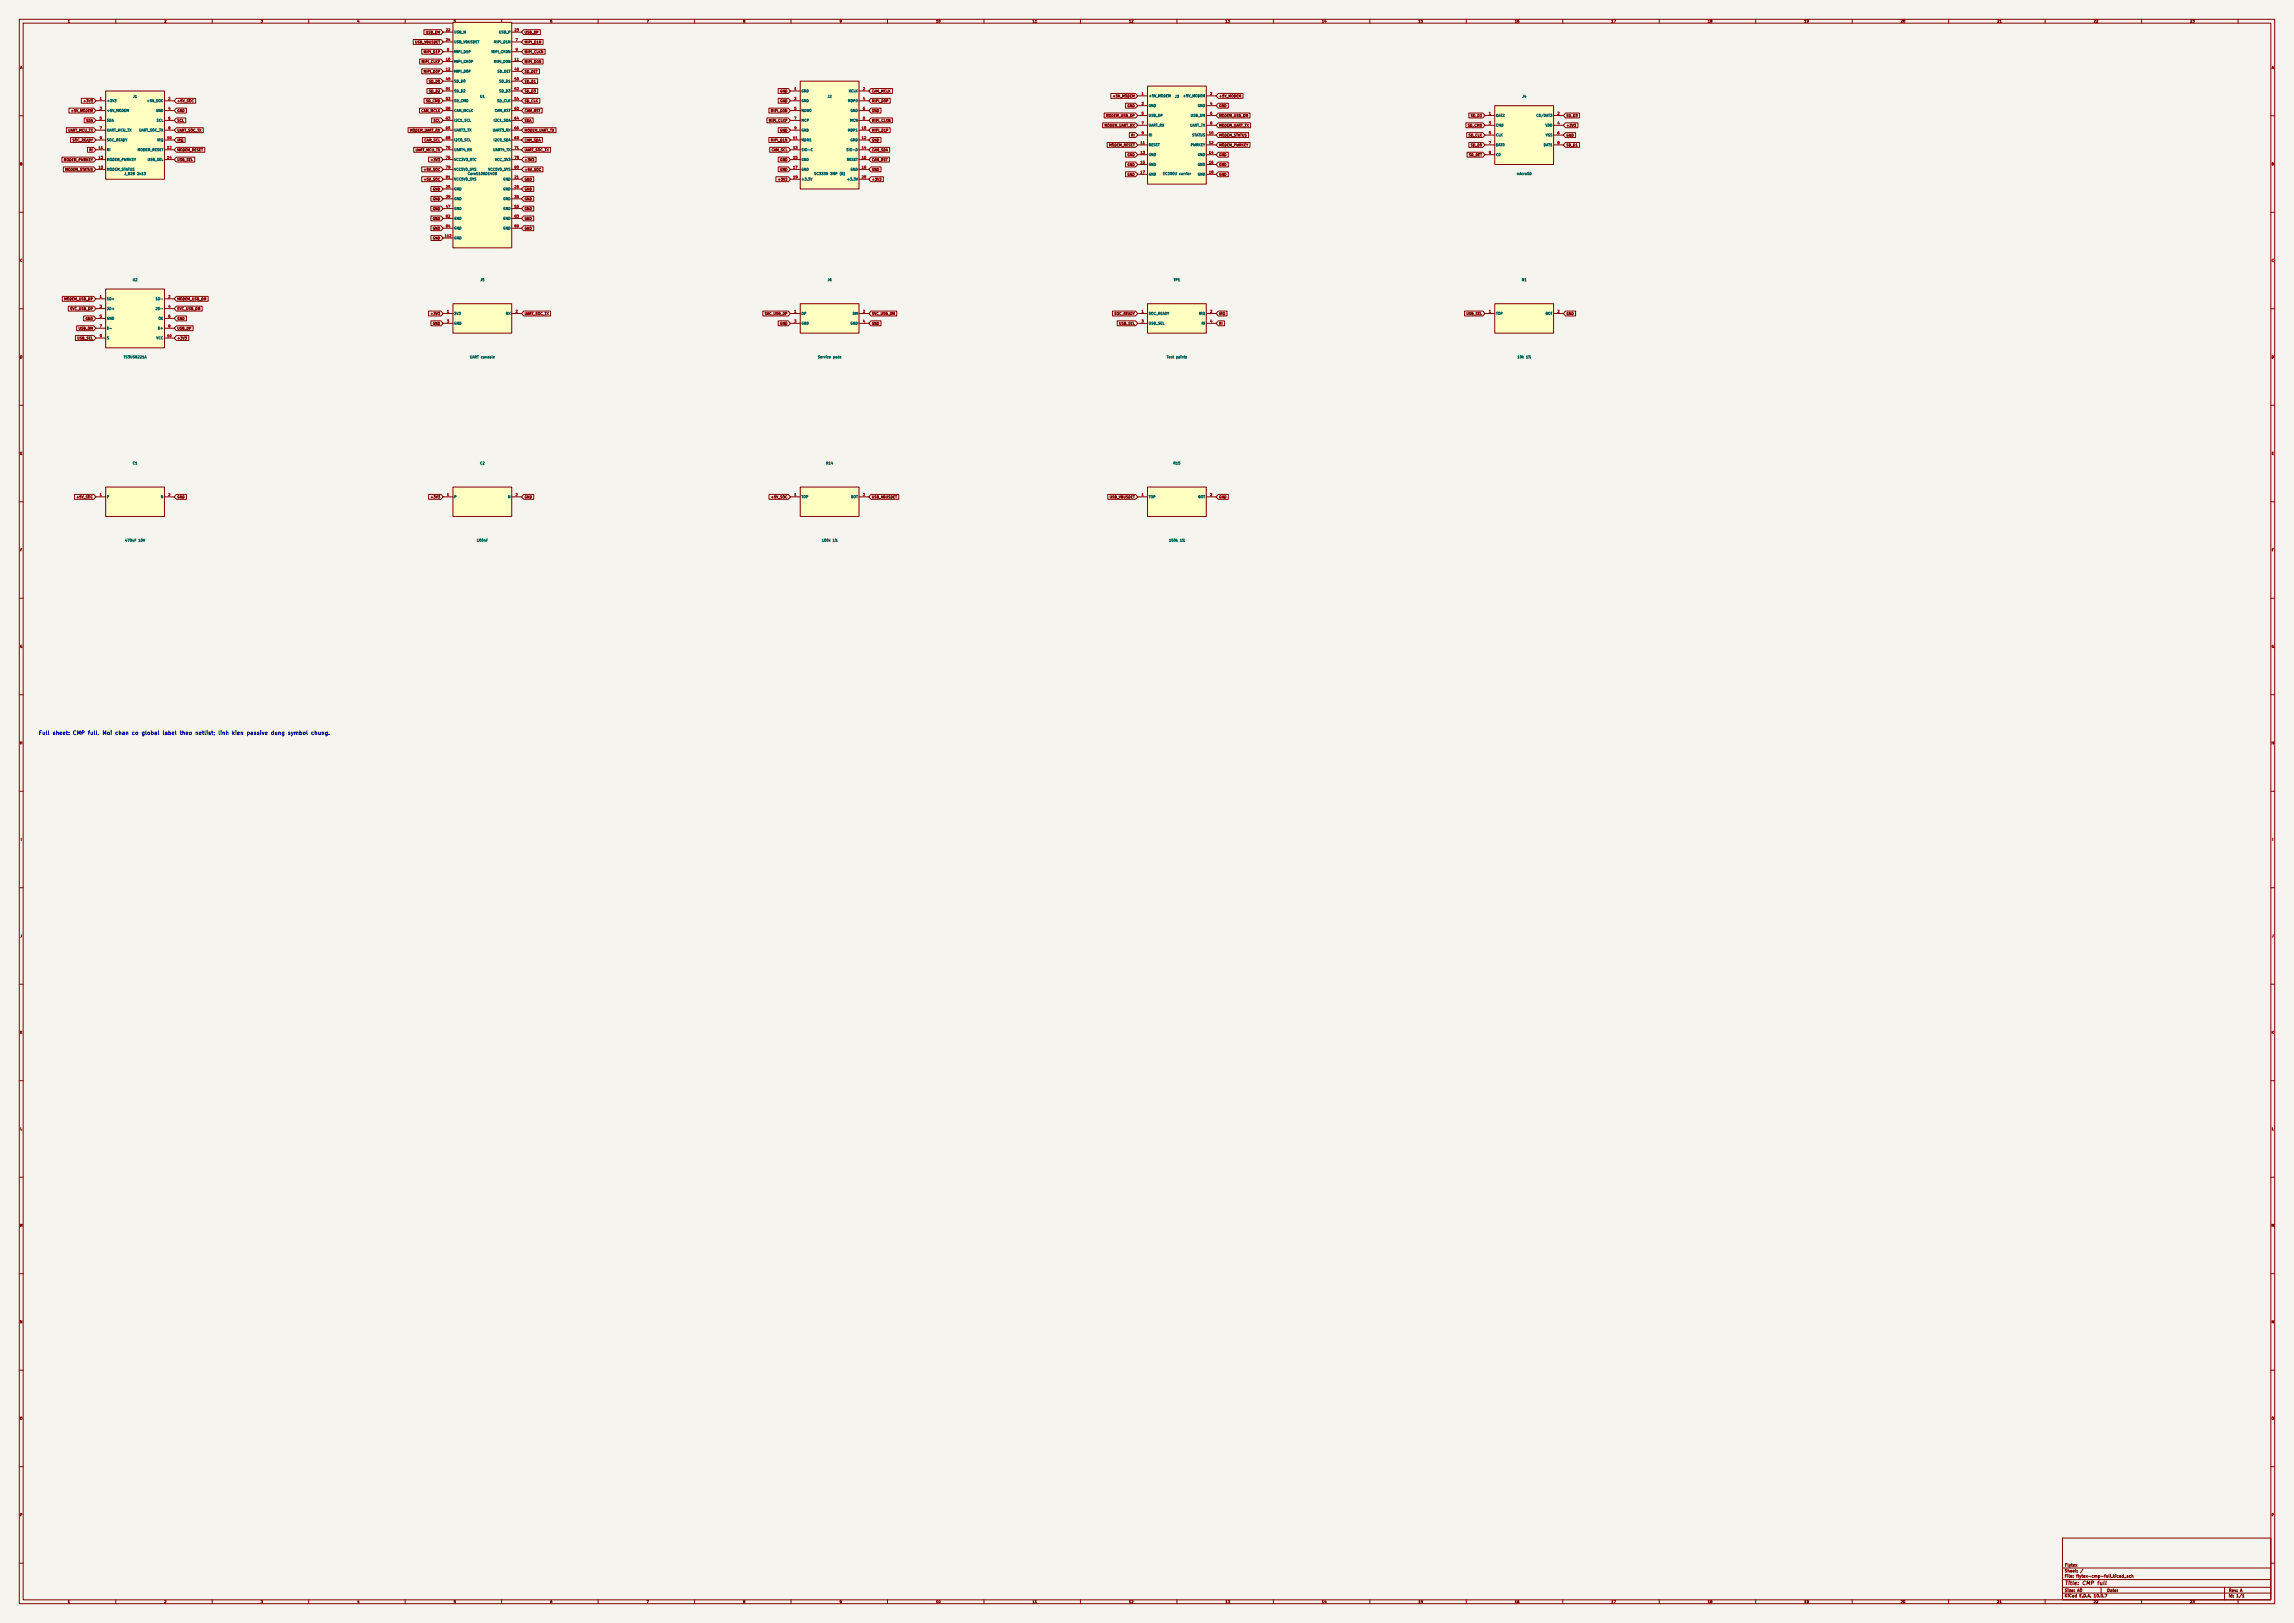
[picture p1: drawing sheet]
<svg xmlns="http://www.w3.org/2000/svg" width="1189mm" height="841mm" viewBox="0 0 1189 841" stroke-linecap="round" stroke-linejoin="round" font-family="sans-serif">
<defs><g id="words">
<text font-size="2" fill="#0000c2" x="20" y="381">Full sheet: CMP full. Moi chan co global label theo netlist; linh kien passive dung symbol chung.</text>
<text font-size="2" fill="#840000" x="1070" y="822">Title: CMP full</text>
<g font-size="1.5" fill="#840000">
<text x="1070" y="815">Sheet: /</text>
<text x="1070" y="812">Flytex</text>
<text x="1070" y="818">File: flytex-cmp-full.kicad_sch</text>
<text x="1070" y="825">Size: A0</text>
<text x="1092" y="825">Date:</text>
<text x="1155" y="825">Rev: A</text>
<text x="1070" y="828">KiCad E.D.A. 10.0.7</text>
<text x="1155" y="828">Id: 1/1</text>
</g>
<g font-size="1.3" fill="#840000">
<text x="35" y="12">1</text>
<text x="85" y="12">2</text>
<text x="135" y="12">3</text>
<text x="185" y="12">4</text>
<text x="235" y="12">5</text>
<text x="285" y="12">6</text>
<text x="335" y="12">7</text>
<text x="385" y="12">8</text>
<text x="435" y="12">9</text>
<text x="485" y="12">10</text>
<text x="535" y="12">11</text>
<text x="585" y="12">12</text>
<text x="635" y="12">13</text>
<text x="685" y="12">14</text>
<text x="735" y="12">15</text>
<text x="785" y="12">16</text>
<text x="835" y="12">17</text>
<text x="885" y="12">18</text>
<text x="935" y="12">19</text>
<text x="985" y="12">20</text>
<text x="1035" y="12">21</text>
<text x="1085" y="12">22</text>
<text x="1135" y="12">23</text>
<text x="221" y="18">USB_DM</text>
<text x="272" y="18">USB_DP</text>
<text x="215" y="23">USB_VBUSDET</text>
<text x="272" y="23">MIPI_D1N</text>
<text x="219" y="28">MIPI_D1P</text>
<text x="272" y="28">MIPI_CLKN</text>
<text x="10" y="36">A</text>
<text x="218" y="33">MIPI_CLKP</text>
<text x="272" y="33">MIPI_D0N</text>
<text x="1177" y="36">A</text>
<text x="219" y="38">MIPI_D0P</text>
<text x="272" y="38">SD_DET</text>
<text x="222" y="43">SD_D0</text>
<text x="272" y="43">SD_D1</text>
<text x="43" y="53">+3V3</text>
<text x="92" y="53">+5V_SOC</text>
<text x="221" y="53">SD_CMD</text>
<text x="222" y="48">SD_D2</text>
<text x="272" y="53">SD_CLK</text>
<text x="272" y="48">SD_D3</text>
<text x="404" y="48">GND</text>
<text x="404" y="53">GND</text>
<text x="452" y="48">CAM_MCLK</text>
<text x="452" y="53">MIPI_D0P</text>
<text x="577" y="51">+5V_MODEM</text>
<text x="632" y="51">+5V_MODEM</text>
<text x="37" y="58">+5V_MODEM</text>
<text x="92" y="58">GND</text>
<text x="218" y="58">CAM_MCLK</text>
<text x="272" y="58">CAM_RST</text>
<text x="399" y="58">MIPI_D0N</text>
<text x="452" y="58">GND</text>
<text x="584" y="56">GND</text>
<text x="632" y="56">GND</text>
<text x="44" y="63">SDA</text>
<text x="92" y="63">SCL</text>
<text x="225" y="63">SCL</text>
<text x="272" y="63">SDA</text>
<text x="398" y="63">MIPI_CLKP</text>
<text x="452" y="63">MIPI_CLKN</text>
<text x="572" y="66">MODEM_UART_RX</text>
<text x="573" y="61">MODEM_USB_DP</text>
<text x="632" y="61">MODEM_USB_DM</text>
<text x="632" y="66">MODEM_UART_TX</text>
<text x="761" y="66">SD_CMD</text>
<text x="762" y="61">SD_D2</text>
<text x="812" y="61">SD_D3</text>
<text x="812" y="66">+3V3</text>
<text x="35" y="69">UART_MCU_TX</text>
<text x="92" y="69">UART_SOC_TX</text>
<text x="212" y="69">MODEM_UART_RX</text>
<text x="272" y="69">MODEM_UART_TX</text>
<text x="404" y="69">GND</text>
<text x="452" y="69">MIPI_D1P</text>
<text x="586" y="71">RI</text>
<text x="632" y="71">MODEM_STATUS</text>
<text x="761" y="71">SD_CLK</text>
<text x="812" y="71">GND</text>
<text x="37" y="74">SOC_READY</text>
<text x="92" y="74">IRQ</text>
<text x="220" y="74">CAM_SCL</text>
<text x="272" y="74">CAM_SDA</text>
<text x="399" y="74">MIPI_D1N</text>
<text x="452" y="74">GND</text>
<text x="575" y="76">MODEM_RESET</text>
<text x="632" y="76">MODEM_PWRKEY</text>
<text x="762" y="76">SD_D0</text>
<text x="812" y="76">SD_D1</text>
<text x="33" y="84">MODEM_PWRKEY</text>
<text x="46" y="79">RI</text>
<text x="92" y="84">USB_SEL</text>
<text x="92" y="79">MODEM_RESET</text>
<text x="215" y="79">UART_MCU_TX</text>
<text x="223" y="84">+3V3</text>
<text x="272" y="79">UART_SOC_TX</text>
<text x="272" y="84">+3V3</text>
<text x="400" y="79">CAM_SCL</text>
<text x="404" y="84">GND</text>
<text x="452" y="79">CAM_SDA</text>
<text x="452" y="84">CAM_RST</text>
<text x="584" y="81">GND</text>
<text x="632" y="81">GND</text>
<text x="761" y="81">SD_DET</text>
<text x="10" y="86">B</text>
<text x="34" y="89">MODEM_STATUS</text>
<text x="219" y="89">+5V_SOC</text>
<text x="272" y="89">+5V_SOC</text>
<text x="404" y="89">GND</text>
<text x="452" y="89">GND</text>
<text x="584" y="86">GND</text>
<text x="632" y="86">GND</text>
<text x="1177" y="86">B</text>
<text x="219" y="94">+5V_SOC</text>
<text x="272" y="94">GND</text>
<text x="403" y="94">+3V3</text>
<text x="452" y="94">+3V3</text>
<text x="584" y="91">GND</text>
<text x="632" y="91">GND</text>
<text x="224" y="99">GND</text>
<text x="272" y="99">GND</text>
<text x="224" y="104">GND</text>
<text x="272" y="104">GND</text>
<text x="224" y="109">GND</text>
<text x="272" y="109">GND</text>
<text x="224" y="114">GND</text>
<text x="224" y="119">GND</text>
<text x="272" y="114">GND</text>
<text x="272" y="119">GND</text>
<text x="224" y="124">GND</text>
<text x="10" y="136">C</text>
<text x="1177" y="136">C</text>
<text x="33" y="156">MODEM_USB_DP</text>
<text x="92" y="156">MODEM_USB_DM</text>
<text x="36" y="161">SVC_USB_DP</text>
<text x="92" y="161">SVC_USB_DM</text>
<text x="44" y="166">GND</text>
<text x="92" y="166">GND</text>
<text x="223" y="164">+3V3</text>
<text x="272" y="164">UART_SOC_TX</text>
<text x="396" y="164">SVC_USB_DP</text>
<text x="452" y="164">SVC_USB_DM</text>
<text x="577" y="164">SOC_READY</text>
<text x="632" y="164">IRQ</text>
<text x="760" y="164">USB_SEL</text>
<text x="812" y="164">GND</text>
<text x="41" y="171">USB_DM</text>
<text x="92" y="171">USB_DP</text>
<text x="224" y="169">GND</text>
<text x="404" y="169">GND</text>
<text x="452" y="169">GND</text>
<text x="580" y="169">USB_SEL</text>
<text x="632" y="169">RI</text>
<text x="40" y="176">USB_SEL</text>
<text x="92" y="176">+3V3</text>
<text x="10" y="186">D</text>
<text x="1177" y="186">D</text>
<text x="10" y="236">E</text>
<text x="1177" y="236">E</text>
<text x="39" y="259">+5V_SOC</text>
<text x="92" y="259">GND</text>
<text x="223" y="259">+3V3</text>
<text x="272" y="259">GND</text>
<text x="399" y="259">+5V_SOC</text>
<text x="452" y="259">USB_VBUSDET</text>
<text x="575" y="259">USB_VBUSDET</text>
<text x="632" y="259">GND</text>
<text x="10" y="286">F</text>
<text x="1177" y="286">F</text>
<text x="10" y="336">G</text>
<text x="1177" y="336">G</text>
<text x="10" y="386">H</text>
<text x="1177" y="386">H</text>
<text x="11" y="436">I</text>
<text x="1178" y="436">I</text>
<text x="10" y="486">J</text>
<text x="1177" y="486">J</text>
<text x="10" y="536">K</text>
<text x="1177" y="536">K</text>
<text x="10" y="586">L</text>
<text x="1177" y="586">L</text>
<text x="10" y="636">M</text>
<text x="1177" y="636">M</text>
<text x="10" y="686">N</text>
<text x="1177" y="686">N</text>
<text x="10" y="736">O</text>
<text x="1177" y="736">O</text>
<text x="10" y="786">P</text>
<text x="1177" y="786">P</text>
<text x="35" y="831">1</text>
<text x="85" y="831">2</text>
<text x="135" y="831">3</text>
<text x="185" y="831">4</text>
<text x="235" y="831">5</text>
<text x="285" y="831">6</text>
<text x="335" y="831">7</text>
<text x="385" y="831">8</text>
<text x="435" y="831">9</text>
<text x="485" y="831">10</text>
<text x="535" y="831">11</text>
<text x="585" y="831">12</text>
<text x="635" y="831">13</text>
<text x="685" y="831">14</text>
<text x="735" y="831">15</text>
<text x="785" y="831">16</text>
<text x="835" y="831">17</text>
<text x="885" y="831">18</text>
<text x="935" y="831">19</text>
<text x="985" y="831">20</text>
<text x="1035" y="831">21</text>
<text x="1085" y="831">22</text>
<text x="1135" y="831">23</text>
</g>
<g font-size="1.3" fill="#a90000">
<text x="231" y="17">22</text>
<text x="266" y="17">23</text>
<text x="231" y="22">24</text>
<text x="267" y="22">7</text>
<text x="231" y="27">8</text>
<text x="267" y="27">9</text>
<text x="231" y="32">10</text>
<text x="266" y="32">11</text>
<text x="231" y="37">12</text>
<text x="231" y="42">49</text>
<text x="266" y="37">48</text>
<text x="266" y="42">50</text>
<text x="231" y="47">51</text>
<text x="266" y="47">52</text>
<text x="411" y="47">1</text>
<text x="447" y="47">2</text>
<text x="51" y="52">1</text>
<text x="87" y="52">2</text>
<text x="231" y="52">53</text>
<text x="266" y="52">54</text>
<text x="411" y="52">3</text>
<text x="447" y="52">4</text>
<text x="591" y="50">1</text>
<text x="627" y="50">2</text>
<text x="51" y="57">3</text>
<text x="87" y="57">4</text>
<text x="231" y="57">58</text>
<text x="266" y="57">60</text>
<text x="411" y="57">5</text>
<text x="447" y="57">6</text>
<text x="591" y="55">3</text>
<text x="591" y="60">5</text>
<text x="627" y="55">4</text>
<text x="627" y="60">6</text>
<text x="771" y="60">1</text>
<text x="807" y="60">2</text>
<text x="51" y="62">5</text>
<text x="87" y="62">6</text>
<text x="231" y="62">63</text>
<text x="266" y="62">64</text>
<text x="411" y="62">7</text>
<text x="447" y="62">8</text>
<text x="591" y="65">7</text>
<text x="627" y="65">8</text>
<text x="771" y="65">3</text>
<text x="807" y="65">4</text>
<text x="51" y="67">7</text>
<text x="87" y="67">8</text>
<text x="231" y="67">65</text>
<text x="266" y="67">66</text>
<text x="411" y="67">9</text>
<text x="446" y="67">10</text>
<text x="591" y="70">9</text>
<text x="626" y="70">10</text>
<text x="771" y="70">5</text>
<text x="807" y="70">6</text>
<text x="51" y="77">11</text>
<text x="51" y="72">9</text>
<text x="86" y="72">10</text>
<text x="86" y="77">12</text>
<text x="231" y="72">68</text>
<text x="231" y="77">70</text>
<text x="266" y="72">69</text>
<text x="266" y="77">71</text>
<text x="411" y="72">11</text>
<text x="411" y="77">13</text>
<text x="446" y="72">12</text>
<text x="446" y="77">14</text>
<text x="591" y="75">11</text>
<text x="626" y="75">12</text>
<text x="771" y="75">7</text>
<text x="807" y="75">8</text>
<text x="51" y="83">13</text>
<text x="86" y="83">14</text>
<text x="231" y="83">76</text>
<text x="266" y="83">78</text>
<text x="411" y="83">15</text>
<text x="446" y="83">16</text>
<text x="591" y="80">13</text>
<text x="626" y="80">14</text>
<text x="771" y="80">9</text>
<text x="51" y="88">15</text>
<text x="231" y="88">79</text>
<text x="266" y="88">80</text>
<text x="411" y="88">17</text>
<text x="446" y="88">18</text>
<text x="591" y="85">15</text>
<text x="626" y="85">16</text>
<text x="231" y="93">81</text>
<text x="266" y="93">21</text>
<text x="411" y="93">19</text>
<text x="446" y="93">20</text>
<text x="591" y="90">17</text>
<text x="626" y="90">18</text>
<text x="231" y="98">25</text>
<text x="266" y="98">28</text>
<text x="231" y="103">29</text>
<text x="231" y="108">47</text>
<text x="266" y="103">36</text>
<text x="266" y="108">55</text>
<text x="231" y="113">82</text>
<text x="266" y="113">83</text>
<text x="231" y="118">84</text>
<text x="266" y="118">89</text>
<text x="230" y="123">112</text>
<text x="51" y="155">1</text>
<text x="87" y="155">2</text>
<text x="51" y="160">3</text>
<text x="87" y="160">4</text>
<text x="51" y="165">5</text>
<text x="87" y="165">6</text>
<text x="231" y="162">1</text>
<text x="231" y="167">3</text>
<text x="267" y="162">2</text>
<text x="411" y="162">1</text>
<text x="411" y="167">3</text>
<text x="447" y="162">2</text>
<text x="447" y="167">4</text>
<text x="591" y="162">1</text>
<text x="591" y="167">3</text>
<text x="627" y="162">2</text>
<text x="627" y="167">4</text>
<text x="771" y="162">1</text>
<text x="807" y="162">2</text>
<text x="51" y="170">7</text>
<text x="87" y="170">8</text>
<text x="51" y="175">9</text>
<text x="86" y="175">10</text>
<text x="51" y="257">1</text>
<text x="87" y="257">2</text>
<text x="231" y="257">1</text>
<text x="267" y="257">2</text>
<text x="411" y="257">1</text>
<text x="447" y="257">2</text>
<text x="591" y="257">1</text>
<text x="627" y="257">2</text>
</g>
<g font-size="1.3" fill="#006464">
<text x="235" y="18">USB_N</text>
<text x="258" y="18">USB_P</text>
<text x="235" y="23">USB_VBUSDET</text>
<text x="256" y="23">MIPI_D1N</text>
<text x="235" y="28">MIPI_D1P</text>
<text x="255" y="28">MIPI_CK0N</text>
<text x="235" y="33">MIPI_CK0P</text>
<text x="256" y="33">MIPI_D0N</text>
<text x="235" y="38">MIPI_D0P</text>
<text x="258" y="38">SD_DET</text>
<text x="235" y="43">SD_D0</text>
<text x="259" y="43">SD_D1</text>
<text x="55" y="53">+3V3</text>
<text x="69" y="51">J1</text>
<text x="76" y="53">+5V_SOC</text>
<text x="235" y="48">SD_D2</text>
<text x="235" y="53">SD_CMD</text>
<text x="249" y="51">U1</text>
<text x="257" y="53">SD_CLK</text>
<text x="259" y="48">SD_D3</text>
<text x="415" y="48">GND</text>
<text x="415" y="53">GND</text>
<text x="429" y="51">J2</text>
<text x="439" y="53">MDP0</text>
<text x="440" y="48">XCLK</text>
<text x="595" y="51">+5V_MODEM</text>
<text x="609" y="51">J3</text>
<text x="613" y="51">+5V_MODEM</text>
<text x="789" y="51">J4</text>
<text x="55" y="58">+5V_MODEM</text>
<text x="81" y="58">GND</text>
<text x="235" y="58">CAM_MCLK</text>
<text x="256" y="58">CAM_RST</text>
<text x="415" y="58">MDN0</text>
<text x="441" y="58">GND</text>
<text x="595" y="56">GND</text>
<text x="621" y="56">GND</text>
<text x="55" y="63">SDA</text>
<text x="81" y="63">SCL</text>
<text x="235" y="63">I2C1_SCL</text>
<text x="256" y="63">I2C1_SDA</text>
<text x="415" y="63">MCP</text>
<text x="440" y="63">MCN</text>
<text x="595" y="61">USB_DP</text>
<text x="595" y="66">UART_RX</text>
<text x="617" y="66">UART_TX</text>
<text x="617" y="61">USB_DM</text>
<text x="775" y="61">DAT2</text>
<text x="775" y="66">CMD</text>
<text x="796" y="61">CD/DAT3</text>
<text x="801" y="66">VDD</text>
<text x="55" y="68">UART_MCU_TX</text>
<text x="72" y="68">UART_SOC_TX</text>
<text x="235" y="68">UART3_TX</text>
<text x="255" y="68">UART3_RX</text>
<text x="415" y="68">GND</text>
<text x="439" y="68">MDP1</text>
<text x="595" y="71">RI</text>
<text x="618" y="71">STATUS</text>
<text x="775" y="71">CLK</text>
<text x="801" y="71">VSS</text>
<text x="55" y="74">SOC_READY</text>
<text x="81" y="74">IRQ</text>
<text x="235" y="74">I2C0_SCL</text>
<text x="256" y="74">I2C0_SDA</text>
<text x="415" y="74">MDN1</text>
<text x="441" y="74">GND</text>
<text x="595" y="76">RESET</text>
<text x="617" y="76">PWRKEY</text>
<text x="775" y="76">DAT0</text>
<text x="800" y="76">DAT1</text>
<text x="55" y="79">RI</text>
<text x="55" y="84">MODEM_PWRKEY</text>
<text x="71" y="79">MODEM_RESET</text>
<text x="76" y="84">USB_SEL</text>
<text x="235" y="79">UART4_RX</text>
<text x="235" y="84">VCC3V3_RTC</text>
<text x="255" y="79">UART4_TX</text>
<text x="256" y="84">VCC_3V3</text>
<text x="415" y="79">SIO-C</text>
<text x="415" y="84">GND</text>
<text x="439" y="79">SIO-D</text>
<text x="439" y="84">RESET</text>
<text x="595" y="81">GND</text>
<text x="621" y="81">GND</text>
<text x="775" y="81">CD</text>
<text x="55" y="89">MODEM_STATUS</text>
<text x="235" y="89">VCC5V0_SYS</text>
<text x="253" y="89">VCC5V0_SYS</text>
<text x="415" y="89">GND</text>
<text x="441" y="89">GND</text>
<text x="595" y="86">GND</text>
<text x="621" y="86">GND</text>
<text x="64" y="91">J_B2B 2x13</text>
<text x="235" y="94">VCC5V0_SYS</text>
<text x="242" y="91">Core1106D1408</text>
<text x="261" y="94">GND</text>
<text x="415" y="94">+3.3V</text>
<text x="422" y="91">SC3336 3MP (B)</text>
<text x="439" y="94">+3.3V</text>
<text x="595" y="91">GND</text>
<text x="603" y="91">EC200U carrier</text>
<text x="621" y="91">GND</text>
<text x="786" y="91">microSD</text>
<text x="235" y="99">GND</text>
<text x="261" y="99">GND</text>
<text x="235" y="104">GND</text>
<text x="261" y="104">GND</text>
<text x="235" y="109">GND</text>
<text x="261" y="109">GND</text>
<text x="235" y="114">GND</text>
<text x="235" y="119">GND</text>
<text x="261" y="114">GND</text>
<text x="261" y="119">GND</text>
<text x="235" y="124">GND</text>
<text x="69" y="146">U2</text>
<text x="249" y="146">J5</text>
<text x="429" y="146">J6</text>
<text x="608" y="146">TP1</text>
<text x="789" y="146">R1</text>
<text x="55" y="156">1D+</text>
<text x="80" y="156">1D-</text>
<text x="55" y="161">2D+</text>
<text x="80" y="161">2D-</text>
<text x="55" y="166">GND</text>
<text x="82" y="166">OE</text>
<text x="235" y="163">3V3</text>
<text x="262" y="163">RX</text>
<text x="415" y="163">DP</text>
<text x="442" y="163">DM</text>
<text x="595" y="163">SOC_READY</text>
<text x="621" y="163">IRQ</text>
<text x="775" y="163">TOP</text>
<text x="801" y="163">BOT</text>
<text x="55" y="171">D-</text>
<text x="82" y="171">D+</text>
<text x="235" y="169">GND</text>
<text x="415" y="169">GND</text>
<text x="441" y="169">GND</text>
<text x="595" y="169">USB_SEL</text>
<text x="623" y="169">RI</text>
<text x="55" y="176">S</text>
<text x="81" y="176">VCC</text>
<text x="64" y="186">TS3USB221A</text>
<text x="243" y="186">UART console</text>
<text x="424" y="186">Service pads</text>
<text x="605" y="186">Test points</text>
<text x="786" y="186">10k 1%</text>
<text x="69" y="241">C1</text>
<text x="249" y="241">C2</text>
<text x="428" y="241">R14</text>
<text x="608" y="241">R15</text>
<text x="55" y="258">P</text>
<text x="83" y="258">N</text>
<text x="235" y="258">P</text>
<text x="263" y="258">N</text>
<text x="415" y="258">TOP</text>
<text x="441" y="258">BOT</text>
<text x="595" y="258">TOP</text>
<text x="621" y="258">BOT</text>
<text x="65" y="281">470uF 10V</text>
<text x="247" y="281">100nF</text>
<text x="426" y="281">100k 1%</text>
<text x="606" y="281">100k 1%</text>
</g>
</g></defs>
<path d="M0 0h1189v841h-1189z" fill="#f5f4ef" stroke="#f5f4ef" stroke-width=".52"/>
<g fill="none" stroke="#840000" stroke-width=".52">
<path d="M10 10h1169v821h-1169zM12 12h1165v817h-1165zM60 10v2M110 10v2M160 10v2M210 10v2M260 10v2M310 10v2M360 10v2M410 10v2M460 10v2M510 10v2"/>
<path d="M560 10v2M610 10v2M660 10v2M710 10v2M760 10v2M810 10v2M860 10v2M910 10v2M960 10v2M1010 10v2M1060 10v2M1110 10v2"/>
<path d="M1160 10v2M10 60h2M1177 60h2M10 110h2M1177 110h2M10 160h2M1177 160h2M10 210h2M1177 210h2M10 260h2M1177 260h2M10 310h2"/>
<path d="M1177 310h2M10 360h2M1177 360h2M10 410h2M1177 410h2M10 460h2M1177 460h2M10 510h2M1177 510h2M10 560h2M1177 560h2M10 610h2"/>
<path d="M1177 610h2M10 660h2M1177 660h2M10 710h2M1177 710h2M10 760h2M1177 760h2M1069 797h108v32h-108zM10 810h2M1069 818h108M1069 812h108M1177 810h2"/>
<path d="M60 829v2M110 829v2M160 829v2M210 829v2M260 829v2M310 829v2M360 829v2M410 829v2M460 829v2M510 829v2M560 829v2M610 829v2"/>
<path d="M660 829v2M710 829v2M760 829v2M810 829v2M860 829v2M910 829v2M960 829v2M1010 829v2M1060 829v2M1069 825h108M1069 822h108M1089 822v3"/>
<path d="M1110 829v2M1153 822v7M1160 829v2"/>
</g>
<path d="M235 12h30v116h-30z" fill="#ffffc2"/>
<g fill="none" stroke="#840000" stroke-width=".52">
<path d="M230 17h5M235 12h30v116h-30zM265 17h5M230 22h5M230 27h5M230 32h5M230 37h5M265 22h5M265 27h5M265 32h5M265 37h5M230 42h5"/>
<path d="M230 47h5M230 52h5M230 57h5M265 42h5M265 47h5M265 52h5M265 57h5M230 62h5M230 67h5M230 73h5M230 78h5M265 62h5"/>
<path d="M265 67h5M265 73h5M265 78h5M230 93h5M230 98h5M230 83h5M230 88h5M265 93h5M265 98h5M265 83h5M265 88h5M230 103h5"/>
<path d="M230 108h5M230 113h5M230 118h5M265 103h5M265 108h5M265 113h5M265 118h5M230 123h5"/>
</g>
<path d="M55 150h30v30h-30z" fill="#ffffc2"/>
<path d="M50 155h5M50 160h5M55 150h30v30h-30zM85 155h5M85 160h5M50 165h5M50 170h5M50 175h5M85 165h5M85 170h5M85 175h5" fill="none" stroke="#840000" stroke-width=".52"/>
<path d="M235 157h30v16h-30z" fill="#ffffc2"/>
<path d="M235 157h30v16h-30zM230 162h5M230 168h5M265 162h5" fill="none" stroke="#840000" stroke-width=".52"/>
<path d="M415 42h30v56h-30z" fill="#ffffc2"/>
<g fill="none" stroke="#840000" stroke-width=".52">
<path d="M410 47h5M410 52h5M410 57h5M415 42h30v56h-30zM445 47h5M445 52h5M445 57h5M410 62h5M410 67h5M410 73h5M410 78h5M445 62h5"/>
<path d="M445 67h5M445 73h5M445 78h5M410 83h5M410 88h5M410 93h5M445 83h5M445 88h5M445 93h5"/>
</g>
<path d="M235 252h30v16h-30z" fill="#ffffc2"/>
<path d="M230 257h5M235 252h30v16h-30zM265 257h5" fill="none" stroke="#840000" stroke-width=".52"/>
<path d="M55 47h30v46h-30z" fill="#ffffc2"/>
<g fill="none" stroke="#840000" stroke-width=".52">
<path d="M50 52h5M50 57h5M55 47h30v46h-30zM85 52h5M85 57h5M50 62h5M50 67h5M50 73h5M50 78h5M85 62h5M85 67h5M85 73h5"/>
<path d="M85 78h5M50 83h5M50 88h5M85 83h5"/>
</g>
<path d="M55 252h30v16h-30z" fill="#ffffc2"/>
<path d="M50 257h5M55 252h30v16h-30zM85 257h5" fill="none" stroke="#840000" stroke-width=".52"/>
<path d="M415 157h30v16h-30z" fill="#ffffc2"/>
<path d="M415 157h30v16h-30zM410 162h5M410 168h5M445 162h5M445 168h5" fill="none" stroke="#840000" stroke-width=".52"/>
<path d="M415 252h30v16h-30z" fill="#ffffc2"/>
<path d="M410 257h5M415 252h30v16h-30zM445 257h5" fill="none" stroke="#840000" stroke-width=".52"/>
<path d="M595 252h30v16h-30z" fill="#ffffc2"/>
<path d="M590 257h5M595 252h30v16h-30zM625 257h5" fill="none" stroke="#840000" stroke-width=".52"/>
<path d="M595 45h30v50h-30z" fill="#ffffc2"/>
<g fill="none" stroke="#840000" stroke-width=".52">
<path d="M590 50h5M590 55h5M590 60h5M595 45h30v50h-30zM625 50h5M625 55h5M625 60h5M590 65h5M590 70h5M590 75h5M625 65h5M625 70h5"/>
<path d="M625 75h5M590 80h5M590 85h5M590 90h5M625 80h5M625 85h5M625 90h5"/>
</g>
<path d="M775 157h30v16h-30z" fill="#ffffc2"/>
<path d="M775 157h30v16h-30zM770 162h5M805 162h5" fill="none" stroke="#840000" stroke-width=".52"/>
<path d="M775 55h30v30h-30z" fill="#ffffc2"/>
<path d="M770 60h5M775 55h30v30h-30zM805 60h5M770 65h5M770 70h5M770 75h5M805 65h5M805 70h5M805 75h5M770 80h5" fill="none" stroke="#840000" stroke-width=".52"/>
<path d="M595 157h30v16h-30z" fill="#ffffc2"/>
<g fill="none" stroke="#840000" stroke-width=".52">
<path d="M220 15h9l1 2-1 1h-9zM271 15h9v3h-9l-1-1zM214 20h15l1 2-1 1h-15zM217 31h12l1 1-1 1h-12zM219 36h10l1 1-1 1h-10zM219 26h10l1 1-1 1h-10zM271 36h9v2h-9l-1-1zM271 20h10v3h-10l-1-1zM271 26h12v2h-12l-1-1zM271 31h10v2h-10l-1-1zM36 56h13l1 1-1 2h-13zM42 51h7l1 1-1 1h-7z"/>
<path d="M91 56h6v3h-6l-1-2zM91 51h10v2h-10l-1-1zM217 56h12l1 1-1 2h-12zM220 51h9l1 1-1 1h-9zM221 41h8l1 1-1 1h-8zM221 46h8l1 1-1 1h-8zM271 51h9v2h-9l-1-1zM271 56h10v3h-10l-1-2zM271 41h8v2h-8l-1-1zM271 46h8v2h-8l-1-1zM399 56h10l1 1-1 2h-10zM403 46h6l1 1-1 1h-6z"/>
<path d="M403 51h6l1 1-1 1h-6zM451 46h12v2h-12l-1-1zM451 51h10v2h-10l-1-1zM451 56h6v3h-6l-1-2zM572 59h17l1 1-1 1h-17zM576 48h13l1 2-1 1h-13zM583 53h6l1 2-1 1h-6zM631 53h6v3h-6l-1-1zM631 48h13v3h-13l-1-1zM631 59h17v2h-17l-1-1zM761 59h8l1 1-1 1h-8zM811 59h8v2h-8l-1-1z"/>
<path d="M34 66h15l1 1-1 2h-15zM37 71h12l1 2-1 1h-12zM44 61h5l1 1-1 2h-5zM45 76h4l1 2-1 1h-4zM91 61h5v3h-5l-1-2zM91 71h5v3h-5l-1-1zM91 66h14v3h-14l-1-2zM91 76h15v3h-15l-1-1zM212 66h17l1 1-1 2h-17zM214 76h15l1 2-1 1h-15zM219 71h10l1 2-1 1h-10zM224 61h5l1 1-1 2h-5z"/>
<path d="M271 61h5v3h-5l-1-2zM271 66h17v3h-17l-1-2zM271 71h10v3h-10l-1-1zM271 76h14v3h-14l-1-1zM397 61h12l1 1-1 2h-12zM399 71h10l1 2-1 1h-10zM399 76h10l1 2-1 1h-10zM403 66h6l1 1-1 2h-6zM451 71h6v3h-6l-1-1zM451 76h10v3h-10l-1-1zM451 61h12v3h-12l-1-2zM451 66h10v3h-10l-1-2z"/>
<path d="M572 64h17l1 1-1 1h-17zM574 74h15l1 1-1 1h-15zM583 79h6l1 1-1 1h-6zM585 69h4l1 1-1 1h-4zM631 79h6v2h-6l-1-1zM631 64h17v2h-17l-1-1zM631 69h16v2h-16l-1-1zM631 74h17v2h-17l-1-1zM760 64h9l1 1-1 1h-9zM760 69h9l1 1-1 1h-9zM760 79h9l1 1-1 1h-9zM761 74h8l1 1-1 1h-8z"/>
<path d="M811 74h8v2h-8l-1-1zM811 64h7v2h-7l-1-1zM811 69h6v2h-6l-1-1zM32 81h17l1 2-1 1h-17zM33 87h16l1 1-1 1h-16zM91 81h10v3h-10l-1-1zM219 87h10l1 1-1 1h-10zM219 92h10l1 1-1 1h-10zM222 81h7l1 2-1 1h-7zM223 97h6l1 1-1 1h-6zM271 92h6v2h-6l-1-1zM271 97h6v2h-6l-1-1z"/>
<path d="M271 81h7v3h-7l-1-1zM271 87h10v2h-10l-1-1zM402 92h7l1 1-1 1h-7zM403 81h6l1 2-1 1h-6zM403 87h6l1 1-1 1h-6zM451 81h10v3h-10l-1-1zM451 87h6v2h-6l-1-1zM451 92h7v2h-7l-1-1zM583 84h6l1 1-1 2h-6zM583 89h6l1 1-1 2h-6zM631 89h6v3h-6l-1-2zM631 84h6v3h-6l-1-2z"/>
<path d="M223 102h6l1 1-1 1h-6zM223 107h6l1 1-1 1h-6zM223 112h6l1 1-1 1h-6zM223 117h6l1 1-1 2h-6zM271 102h6v2h-6l-1-1zM271 107h6v2h-6l-1-1zM271 112h6v2h-6l-1-1zM271 117h6v3h-6l-1-2zM223 122h6l1 1-1 2h-6zM32 154h17l1 1-1 1h-17zM35 159h14l1 1-1 1h-14zM91 154h17v2h-17l-1-1z"/>
<path d="M91 159h14v2h-14l-1-1zM595 157h30v16h-30zM39 174h10l1 1-1 1h-10zM40 169h9l1 1-1 1h-9zM43 164h6l1 1-1 1h-6zM91 164h6v2h-6l-1-1zM91 169h9v2h-9l-1-1zM91 174h7v2h-7l-1-1zM222 161h7l1 1-1 2h-7zM223 166h6l1 2-1 1h-6zM271 161h14v3h-14l-1-2zM395 161h14l1 1-1 2h-14z"/>
<path d="M403 166h6l1 2-1 1h-6zM451 161h14v3h-14l-1-2zM451 166h6v3h-6l-1-1zM577 161h12l1 1-1 2h-12zM579 166h10l1 2-1 1h-10zM590 162h5M590 168h5M625 162h5M625 168h5M631 161h5v3h-5l-1-2zM631 166h4v3h-4l-1-1zM759 161h10l1 1-1 2h-10z"/>
<path d="M811 161h6v3h-6l-1-2zM39 256h10l1 1-1 2h-10zM91 256h6v3h-6l-1-2zM222 256h7l1 1-1 2h-7zM271 256h6v3h-6l-1-2zM399 256h10l1 1-1 2h-10zM451 256h15v3h-15l-1-2zM574 256h15l1 1-1 2h-15zM631 256h6v3h-6l-1-2z"/>
</g>
<use href="#words"/>
</svg>
